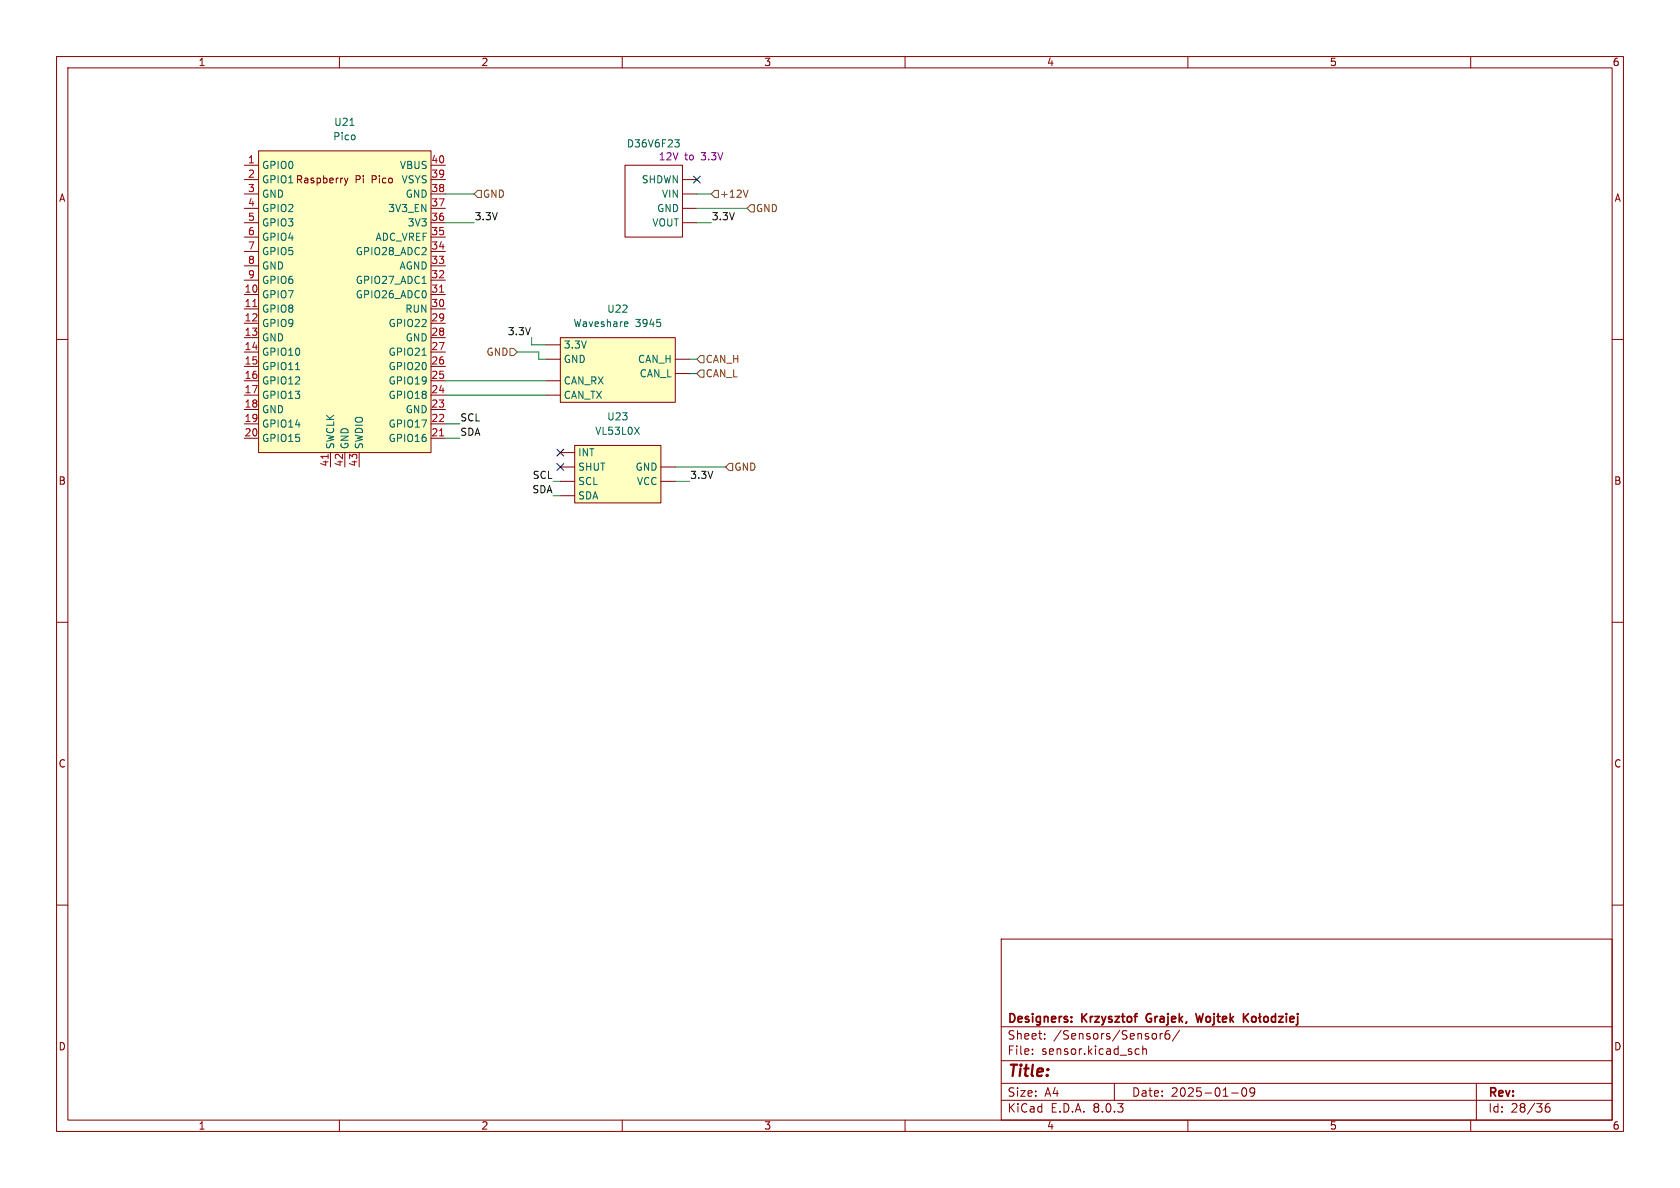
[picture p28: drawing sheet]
<svg xmlns="http://www.w3.org/2000/svg" width="297mm" height="210mm" viewBox="0 0 297 210" stroke-linecap="round" stroke-linejoin="round" font-family="sans-serif">
<defs><g id="words">
<text font-size="2.8" fill="#840000" x="178" y="190.9">Title:</text>
<g font-size="2.1" fill="#840000">
<text x="178" y="184">Sheet:</text>
<text x="178" y="181.2">Designers:</text>
<text x="186.2" y="184">/Sensors/Sensor6/</text>
<text x="191.3" y="181.2">Krzysztof</text>
<text x="203.3" y="181.2">Grajek,</text>
<text x="212.8" y="181.2">Wojtek</text>
<text x="178" y="186.7">File:</text>
<text x="184.1" y="186.7">sensor.kicad_sch</text>
<text x="178" y="196.9">KiCad</text>
<text x="178" y="194.1">Size:</text>
<text x="184.7" y="194.1">A4</text>
<text x="185.7" y="196.9">E.D.A.</text>
<text x="193.3" y="196.9">8.0.3</text>
<text x="200" y="194.1">Date:</text>
<text x="207" y="194.1">2025-01-09</text>
<text x="263" y="194.3">Rev:</text>
<text x="263" y="196.9">Id:</text>
<text x="267.1" y="196.9">28/36</text>
</g>
<g font-size="1.8" fill="#840000">
<text x="35" y="11.9">1</text>
<text x="85" y="11.9">2</text>
<text x="135" y="11.9">3</text>
<text x="185" y="11.9">4</text>
<text x="235" y="11.9">5</text>
<text x="285" y="11.9">6</text>
<text x="10.3" y="35.9">A</text>
<text x="62.8" y="32.6">Pi</text>
<text x="65.8" y="32.6">Pico</text>
<text x="285.3" y="35.9">A</text>
<text x="10.3" y="85.9">B</text>
<text x="285.3" y="85.9">B</text>
<text x="10.3" y="135.9">C</text>
<text x="285.3" y="135.9">C</text>
<text x="10.3" y="185.9">D</text>
<text x="285.3" y="185.9">D</text>
<text x="35" y="199.9">1</text>
<text x="85" y="199.9">2</text>
<text x="135" y="199.9">3</text>
<text x="185" y="199.9">4</text>
<text x="235" y="199.9">5</text>
<text x="285" y="199.9">6</text>
</g>
<g font-size="1.8" fill="#006464">
<text x="59" y="22.5">U21</text>
<text x="58.8" y="25">Pico</text>
<text x="110.7" y="26.3">D36V6F23</text>
<text x="46.2" y="30.1">GPIO0</text>
<text x="46.2" y="32.6">GPIO1 Raspberry</text>
<text x="46.2" y="35.2">GND</text>
<text x="70.6" y="30.1">VBUS</text>
<text x="70.9" y="32.6">VSYS</text>
<text x="71.6" y="35.2">GND</text>
<text x="113.3" y="32.6">SHDWN</text>
<text x="116.9" y="35.2">VIN</text>
<text x="46.2" y="37.7">GPIO2</text>
<text x="46.2" y="40.2">GPIO3</text>
<text x="68.5" y="37.7">3V3_EN</text>
<text x="72" y="40.2">3V3</text>
<text x="115.2" y="40.2">VOUT</text>
<text x="116.1" y="37.7">GND</text>
<text x="46.2" y="42.8">GPIO4</text>
<text x="46.2" y="45.3">GPIO5</text>
<text x="46.2" y="47.9">GND</text>
<text x="62.8" y="45.3">GPIO28_ADC2</text>
<text x="66.3" y="42.8">ADC_VREF</text>
<text x="70.5" y="47.9">AGND</text>
<text x="46.2" y="52.9">GPIO7</text>
<text x="46.2" y="50.4">GPIO6</text>
<text x="62.8" y="52.9">GPIO26_ADC0</text>
<text x="62.8" y="50.4">GPIO27_ADC1</text>
<text x="46.2" y="55.5">GPIO8</text>
<text x="46.2" y="58">GPIO9</text>
<text x="68.6" y="58">GPIO22</text>
<text x="71.6" y="55.5">RUN</text>
<text x="101.3" y="58">Waveshare</text>
<text x="107.2" y="55.5">U22</text>
<text x="112.3" y="58">3945</text>
<text x="46.2" y="60.6">GND</text>
<text x="46.2" y="63.1">GPIO10</text>
<text x="46.2" y="65.6">GPIO11</text>
<text x="68.6" y="65.6">GPIO20</text>
<text x="68.6" y="63.1">GPIO21</text>
<text x="71.6" y="60.6">GND</text>
<text x="99.6" y="61.8">3.3V</text>
<text x="99.6" y="64.4">GND</text>
<text x="112.7" y="64.4">CAN_H</text>
<text x="46.2" y="68.2">GPIO12</text>
<text x="46.2" y="70.7">GPIO13</text>
<text x="68.6" y="70.7">GPIO18</text>
<text x="68.6" y="68.2">GPIO19</text>
<text x="99.6" y="68.2">CAN_RX</text>
<text x="99.6" y="70.7">CAN_TX</text>
<text x="113" y="66.9">CAN_L</text>
<text x="46.2" y="73.3">GND</text>
<text x="46.2" y="75.8">GPIO14</text>
<text x="68.6" y="75.8">GPIO17</text>
<text x="71.6" y="73.3">GND</text>
<text x="105.1" y="77.1">VL53L0X</text>
<text x="107.2" y="74.5">U23</text>
<text x="46.2" y="78.3">GPIO15</text>
<text x="59.3" y="79.5" transform="rotate(-90 59.3 79.5)">SWCLK</text>
<text x="61.8" y="79.5" transform="rotate(-90 61.8 79.5)">GND</text>
<text x="64.4" y="79.5" transform="rotate(-90 64.4 79.5)">SWDIO</text>
<text x="68.6" y="78.3">GPIO16</text>
<text x="102.1" y="80.9">INT</text>
<text x="102.1" y="83.4">SHUT</text>
<text x="112.3" y="83.4">GND</text>
<text x="102.1" y="86">SCL</text>
<text x="102.1" y="88.5">SDA</text>
<text x="112.5" y="86">VCC</text>
</g>
<g font-size="1.8" fill="#a90000">
<text x="43.7" y="29">1</text>
<text x="76.2" y="29">40</text>
<text x="43.7" y="31.5">2</text>
<text x="43.7" y="34">3</text>
<text x="76.2" y="34">38</text>
<text x="76.2" y="31.5">39</text>
<text x="43.7" y="36.6">4</text>
<text x="43.7" y="39.1">5</text>
<text x="43.7" y="41.7">6</text>
<text x="76.2" y="41.7">35</text>
<text x="76.2" y="39.1">36</text>
<text x="76.2" y="36.6">37</text>
<text x="43.7" y="44.2">7</text>
<text x="43.7" y="46.7">8</text>
<text x="76.2" y="46.7">33</text>
<text x="76.2" y="44.2">34</text>
<text x="43.1" y="51.8">10</text>
<text x="43.7" y="49.3">9</text>
<text x="76.2" y="51.8">31</text>
<text x="76.2" y="49.3">32</text>
<text x="43.1" y="54.4">11</text>
<text x="43.1" y="56.9">12</text>
<text x="43.1" y="59.4">13</text>
<text x="76.2" y="59.4">28</text>
<text x="76.2" y="56.9">29</text>
<text x="76.2" y="54.4">30</text>
<text x="43.1" y="62">14</text>
<text x="43.1" y="64.5">15</text>
<text x="76.2" y="64.5">26</text>
<text x="76.2" y="62">27</text>
<text x="43.1" y="67.1">16</text>
<text x="43.1" y="69.6">17</text>
<text x="76.2" y="69.6">24</text>
<text x="76.2" y="67.1">25</text>
<text x="43.1" y="72.1">18</text>
<text x="43.1" y="74.7">19</text>
<text x="43.1" y="77.2">20</text>
<text x="76.2" y="77.2">21</text>
<text x="76.2" y="74.7">22</text>
<text x="76.2" y="72.1">23</text>
<text x="58.2" y="82.6" transform="rotate(-90 58.2 82.6)">41</text>
<text x="60.7" y="82.6" transform="rotate(-90 60.7 82.6)">42</text>
<text x="63.2" y="82.6" transform="rotate(-90 63.2 82.6)">43</text>
</g>
<g font-size="1.8" fill="#840084">
<text x="116.4" y="28.5">12V</text>
<text x="121" y="28.5">to</text>
<text x="124.1" y="28.5">3.3V</text>
</g>
<g font-size="1.8" fill="#725600">
<text x="85.3" y="35.2">GND</text>
<text x="127.2" y="35.2">+12V</text>
<text x="133.5" y="37.7">GND</text>
<text x="85.9" y="63.1">GND</text>
<text x="124.7" y="64.4">CAN_H</text>
<text x="124.7" y="66.9">CAN_L</text>
<text x="129.7" y="83.4">GND</text>
</g>
<g font-size="1.8" fill="#0f0f0f">
<text x="83.8" y="39">3.3V</text>
<text x="125.7" y="39">3.3V</text>
<text x="89.7" y="59.3">3.3V</text>
<text x="81.3" y="74.6">SCL</text>
<text x="81.3" y="77.1">SDA</text>
<text x="94" y="87.3">SDA</text>
<text x="94.1" y="84.7">SCL</text>
<text x="121.9" y="84.7">3.3V</text>
</g>
</g></defs>
<g fill="none" stroke="#840000" stroke-width=".18">
<path d="M10 10h277v190h-277zM12 12h273v186h-273zM60 10v2M110 10v2M160 10v2M210 10v2M260 10v2M10 60h2M285 60h2M10 110h2M285 110h2M10 160h2"/>
<path d="M285 160h2M177 166h108v32h-108zM60 198v2M110 198v2M160 198v2M177 194.5h108M177 191.5h108M177 187.5h108M177 181.5h108M182.5 186.3v.1M182.5 185.5v.1M184.7 183.6v.1"/>
<path d="M184.7 182.8v.1M197 191.5v3M200.8 186.3h.6M200.8 185.5h.6M202 185.5l.2-.1 .4 .1 .1 .9M202 184.9v1.5M204.2 182.7l.3 .3v.4l-.3 .3M205.1 182.7v1M205.5 182.7l-.3 .1-.1 .2M206.2 182.3a1.17 1.17 0 0 0-.1 1.3h.6l.1-.5-.3-.3h-.4l-.1 .3M208.5 182.1l-1.3 2M210 198v2"/>
<path d="M217.7 193.2h1.2M219.7 192.4l.2-.1a.81 .81 0 0 1 .6 .6 .81 .81 0 0 1-.3 .8l-.2 .1a.81 .81 0 0 1-.3-1.4zM221.8 192.9l-.3 .3h-.3l-.2-.3 .1-.5 .4-.1 .2 .1a.99 .99 0 0 1-.3 1.4h-.3M260 198v2M261 191.5v6.5M273.9 195.1a.59 .59 0 0 0-.7 .6v.6l.1 .2 .4 .1 .3-.1v-.5l-.1-.3h-.4l-.3 .3"/>
</g>
<g fill="none" stroke="#840000" stroke-width=".3">
<path d="M189.4 179.8v.1M202.8 179.4l-.2 .4 .2 .7M211.4 179.2l.4 1.5 .3-1.1 .2 1.1M220.1 179.8l.6 .9M220.7 179.2l-.9 .8M221.4 179.8l.4-.1 .3 .3v.4l-.3 .3-.4-.1-.1-.2v-.4zM222.7 179.2v1.3l.2 .2M222.9 179.7l-.4 .3M223.5 179.8l.2-.1 .4 .1 .1 .6-.1 .2-.4 .1-.2-.2zM225.5 179.8l-.4-.1-.3 .3v.4l.1 .2h.6M225.5 179.2v1.5M226.1 179.7h.7l-.7 1h.7"/>
<path d="M227.4 179.2v.1M227.4 179.7v1M229.4 179.2v.1M229.4 179.7v1.3l-.3 .2M189.4 180.5v.2M228.1 180.2l.7-.2-.1-.2-.4-.1-.2 .2v.7h.6"/>
</g>
<path d="M101.6 78.7h15.2v10.2h-15.2z" fill="#ffffc2"/>
<path d="M110.5 29.2h10.1v12.7h-10.1zM120.6 36.8h2.6M120.6 31.8h2.6M120.6 34.3h2.6M120.6 39.4h2.6M101.6 78.7h15.2v10.2h-15.2zM99.1 82.6h2.5M99.1 80h2.5M99.1 85.1h2.5M99.1 87.6h2.5M116.8 82.6h2.6M116.8 85.1h2.6" fill="none" stroke="#840000" stroke-width=".18"/>
<path d="M119.3 24.7h.8l-.4 .5 .3 .1 .1 .4-.3 .3h-.3M112.2 75.5l.8 1.3M113 75.5l-.8 1.3" fill="none" stroke="#006464" stroke-width=".18"/>
<path d="M99.1 59.7h20.3v11.4h-20.3z" fill="#ffffc2"/>
<path d="M99.1 59.7h20.3v11.4h-20.3zM96.5 61h2.6M96.5 63.5h2.6M96.5 67.3h2.6M96.5 69.9h2.6M119.4 63.5h2.5M119.4 66h2.5" fill="none" stroke="#840000" stroke-width=".18"/>
<path d="M110.6 56.9h.3l.1 .3-.6 .1M110.9 57.7h-.3M116.7 57.1v.5" fill="none" stroke="#006464" stroke-width=".18"/>
<path d="M45.7 26.7h30.5v53.3h-30.5z" fill="#ffffc2"/>
<g fill="none" stroke="#840000" stroke-width=".18">
<path d="M43.2 29.2h2.5M43.2 31.8h2.5M43.2 34.3h2.5M43.2 39.4h2.5M43.2 36.8h2.5M45.7 26.7h30.5v53.3h-30.5zM60.9 31.5l.3 .8M61.2 32.3l-.3 .5M61.5 31.5l-.3 .8M76.2 29.2h2.5M76.2 31.8h2.5M76.2 34.3h2.5"/>
<path d="M76.2 39.4h2.5M76.2 36.8h2.5M43.2 52.1h2.5M43.2 54.6h2.5M43.2 57.2h2.5M43.2 59.7h2.5M43.2 49.5h2.5M43.2 47h2.5M43.2 44.5h2.5M43.2 41.9h2.5M76.2 52.1h2.5M76.2 54.6h2.5"/>
<path d="M76.2 57.2h2.5M76.2 59.7h2.5M76.2 49.5h2.5M76.2 47h2.5M76.2 44.5h2.5M76.2 41.9h2.5M43.2 62.2h2.5M43.2 64.8h2.5M43.2 67.3h2.5M43.2 69.9h2.5M43.2 72.4h2.5M43.2 74.9h2.5"/>
<path d="M43.2 77.5h2.5M76.2 62.2h2.5M76.2 64.8h2.5M76.2 67.3h2.5M76.2 69.9h2.5M76.2 72.4h2.5M76.2 74.9h2.5M76.2 77.5h2.5M58.4 80v2.6M61 80v2.6M63.5 80v2.6"/>
</g>
<path d="M44.7 54.2h.7M77.7 51.7h.7M77.7 77.1h.7M58 80.3v.7" fill="none" stroke="#a90000" stroke-width=".18"/>
<path d="M61.9 22.2h.7M74.6 50.1h.7M52.3 65.3h.7M74.6 62.8h.7" fill="none" stroke="#006464" stroke-width=".18"/>
<path d="M84.5 33.7h.6v1.2h-.6l-.7-.6zM126.4 33.7h.6v1.2h-.6l-.7-.6zM132.2 33.6l-.4 1.3M132.7 36.2h.6v1.3h-.6l-.6-.7zM90.2 61.6h.6l.6 .6-.6 .7h-.6zM123.8 65.4h.7v1.3h-.7l-.6-.7zM123.8 62.9h.7v1.2h-.7l-.6-.6zM128.9 81.9h.6v1.3h-.6l-.6-.6z" fill="none" stroke="#725600" stroke-width=".18"/>
<g fill="none" stroke="#009600" stroke-width=".18">
<path d="M78.7 34.3h5.1M78.7 39.4h5.1M123.2 36.8h8.9M123.2 34.3h2.5M123.2 39.4h2.5M94 59.7v1.3h2.5M78.7 77.5h2.6M78.7 74.9h2.6M78.7 69.9h17.8M78.7 67.3h17.8M91.4 62.2h3.8v1.3h1.3M121.9 63.5h1.3"/>
<path d="M121.9 66h1.3M97.8 85.1h1.3M97.8 87.6h1.3M119.4 85.1h2.5M119.4 82.6h8.9"/>
</g>
<path d="M122.6 31.1l1.2 1.3M123.8 31.1l-1.2 1.3M98.5 79.4l1.2 1.2M99.7 79.4l-1.2 1.2M98.5 81.9l1.2 1.3M99.7 81.9l-1.2 1.3" fill="none" stroke="#000084" stroke-width=".18"/>
<use href="#words"/>
</svg>
